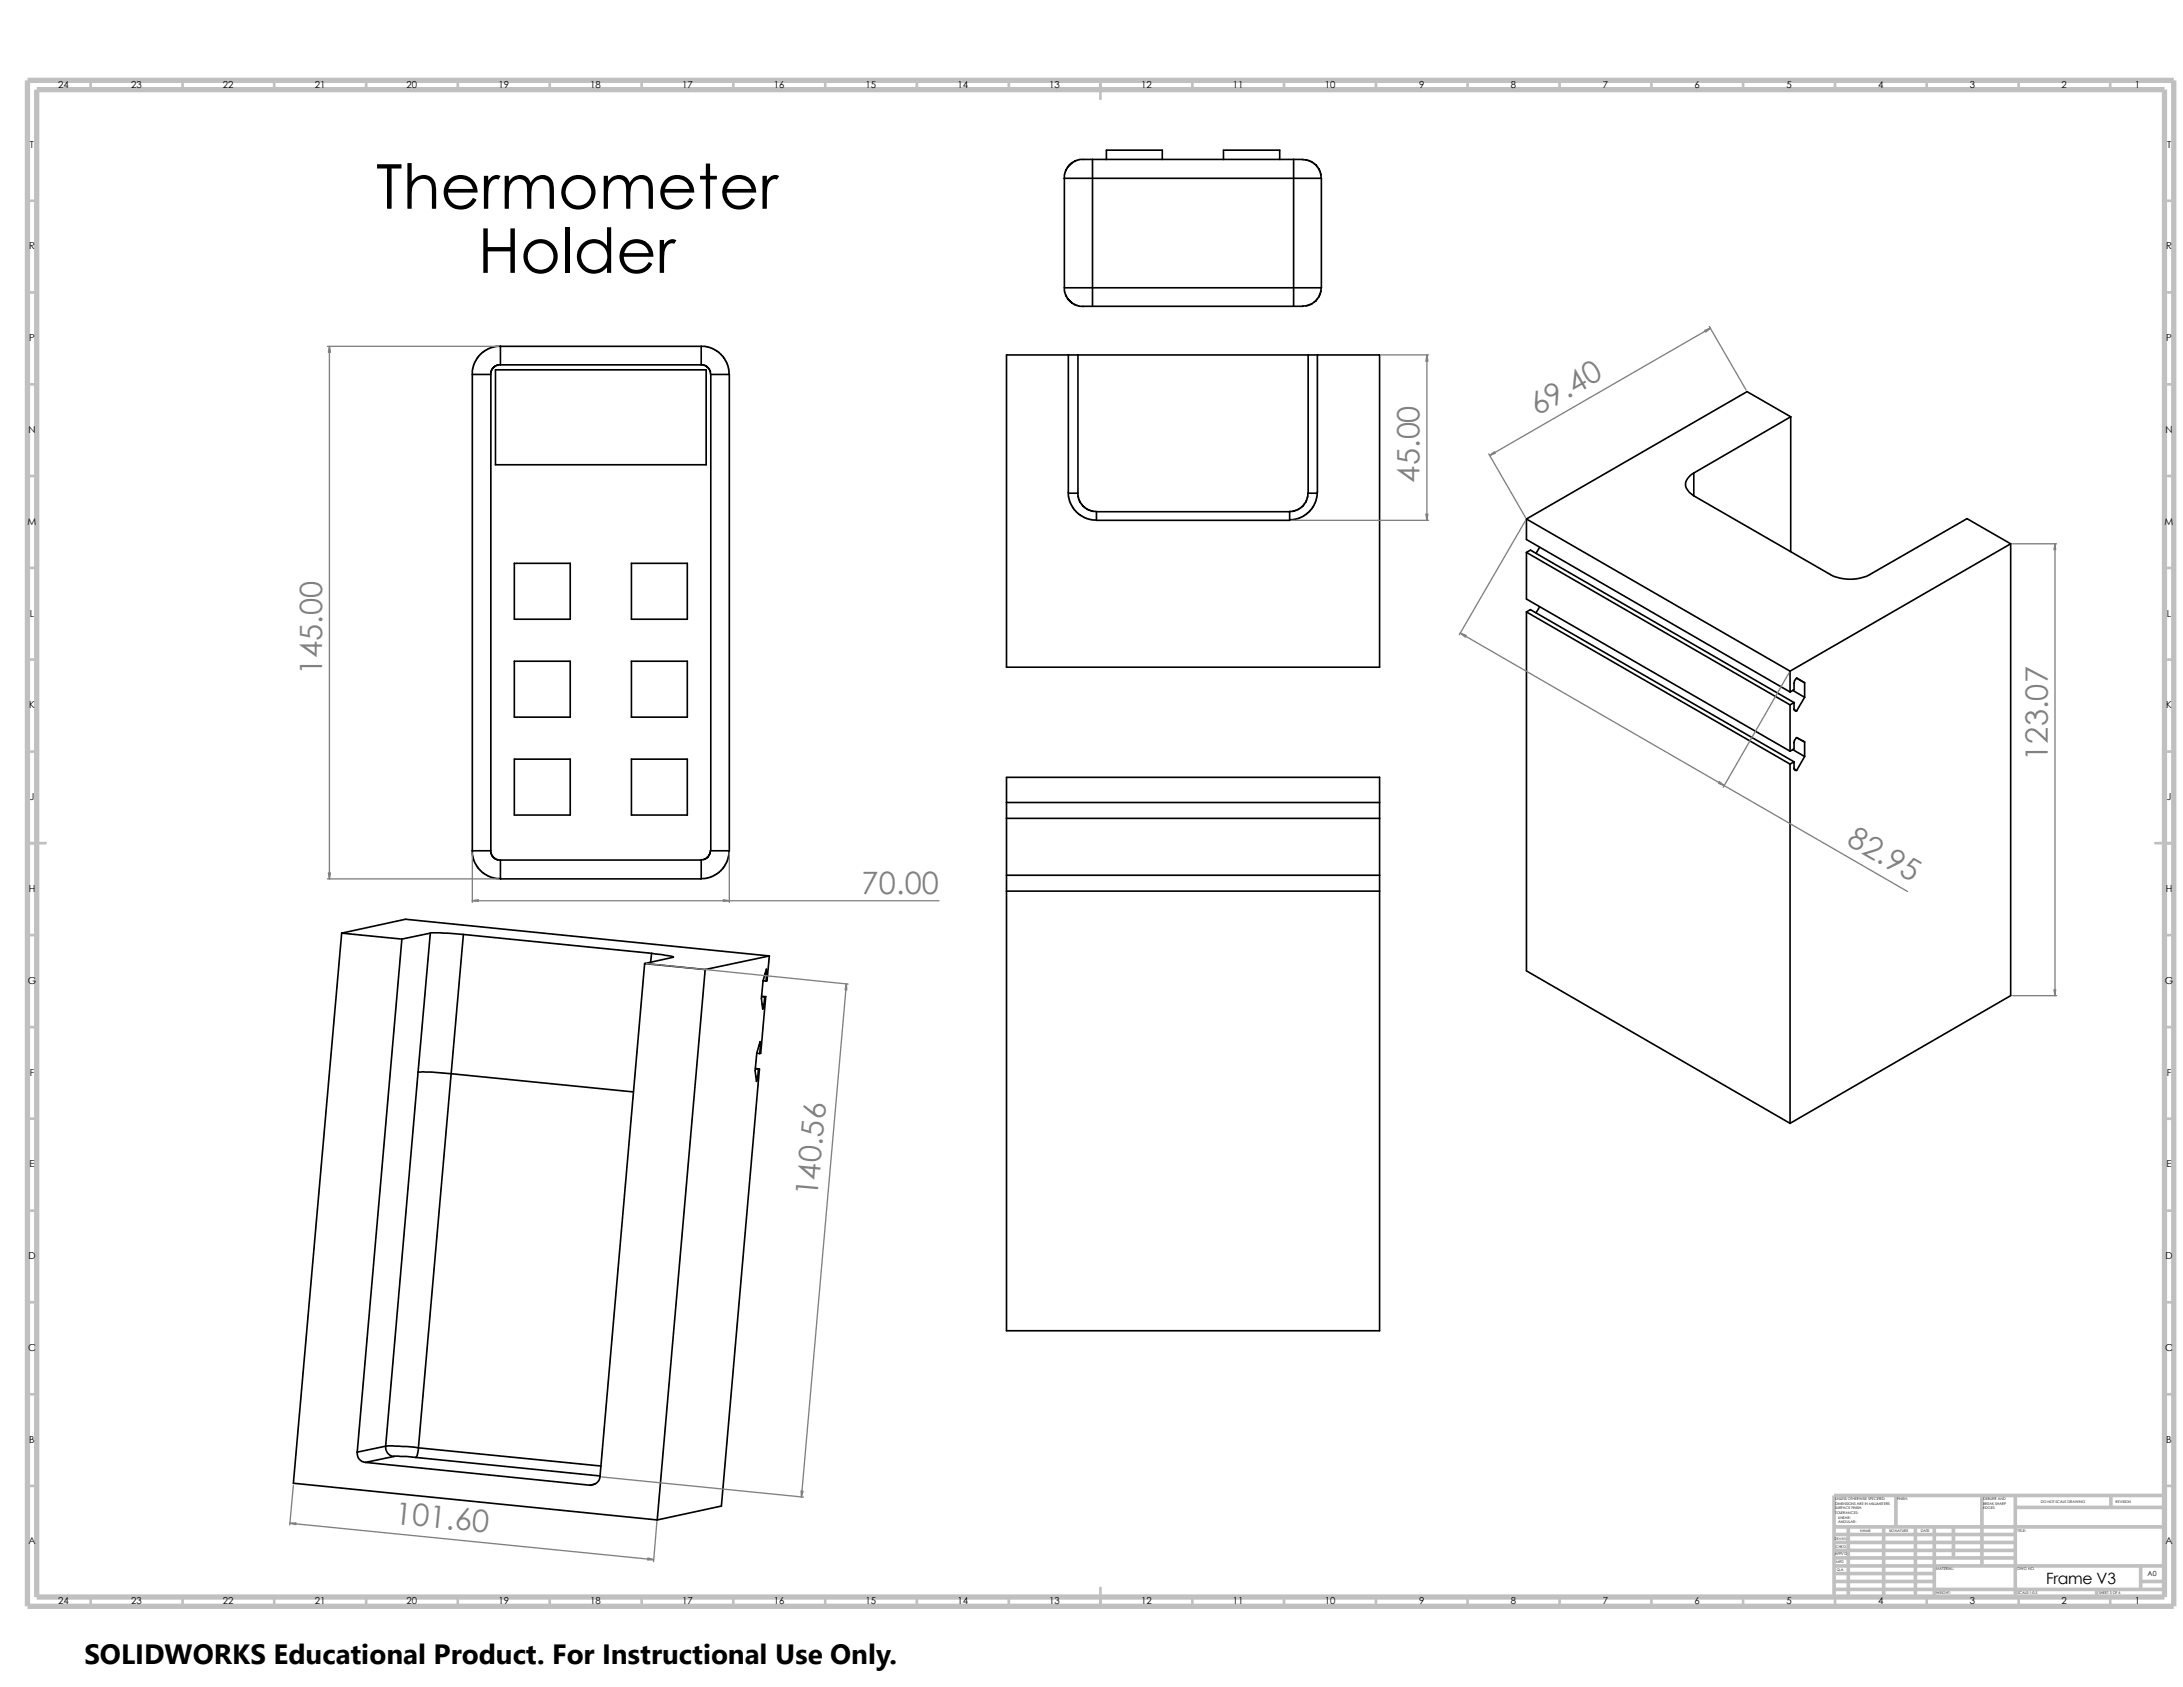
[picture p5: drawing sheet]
<svg xmlns="http://www.w3.org/2000/svg" width="279mm" height="216mm" viewBox="0 0 279 216" stroke-linecap="round" stroke-linejoin="round" font-family="sans-serif">
<defs><g id="words">
<g font-size="7.9">
<text x="48.1" y="26.7">Thermometer</text>
<text x="61.2" y="34.9">Holder</text>
</g>
<g font-size="3.9" fill="#808080">
<text x="196.8" y="53.3" transform="rotate(-30 196.8 53.3)">69.40</text>
<text x="181.7" y="61.8" transform="rotate(-90 181.7 61.8)">45.00</text>
<text x="41.2" y="86.4" transform="rotate(-90 41.2 86.4)">145.00</text>
<text x="262.1" y="97.4" transform="rotate(-90 262.1 97.4)">123.07</text>
<text x="236.2" y="108" transform="rotate(30 236.2 108)">82.95</text>
<text x="110.3" y="114.5">70.00</text>
<text x="104.6" y="153.2" transform="rotate(-85 104.6 153.2)">140.56</text>
<text x="50.5" y="195" transform="rotate(6 50.5 195)">101.60</text>
</g>
<text font-size="3.6" x="10.8" y="213">SOLIDWORKS Educational Product. For Instructional Use Only.</text>
<text font-size="2" x="261.9" y="202.7">Frame V3</text>
<g font-size="1.2">
<text x="7.5" y="11.2">24</text>
<text x="16.8" y="11.2">23</text>
<text x="28.5" y="11.2">22</text>
<text x="40.3" y="11.2">21</text>
<text x="52" y="11.2">20</text>
<text x="63.8" y="11.2">19</text>
<text x="75.5" y="11.2">18</text>
<text x="87.3" y="11.2">17</text>
<text x="99.1" y="11.2">16</text>
<text x="110.8" y="11.2">15</text>
<text x="122.6" y="11.2">14</text>
<text x="134.3" y="11.2">13</text>
<text x="146" y="11.2">12</text>
<text x="157.8" y="11.2">11</text>
<text x="169.5" y="11.2">10</text>
<text x="181.7" y="11.2">9</text>
<text x="193.4" y="11.2">8</text>
<text x="205.1" y="11.2">7</text>
<text x="216.9" y="11.2">6</text>
<text x="228.6" y="11.2">5</text>
<text x="240.4" y="11.2">4</text>
<text x="252.1" y="11.2">3</text>
<text x="263.9" y="11.2">2</text>
<text x="273.2" y="11.2">1</text>
<text x="3.8" y="18.9">T</text>
<text x="277.4" y="18.9">T</text>
<text x="3.7" y="31.9">R</text>
<text x="277.2" y="31.9">R</text>
<text x="3.7" y="43.6">P</text>
<text x="277.2" y="43.6">P</text>
<text x="3.6" y="55.4">N</text>
<text x="277.2" y="55.4">N</text>
<text x="3.5" y="67.1">M</text>
<text x="277" y="67.1">M</text>
<text x="3.8" y="78.9">L</text>
<text x="277.3" y="78.9">L</text>
<text x="3.7" y="90.6">K</text>
<text x="277.2" y="90.6">K</text>
<text x="3.8" y="102.4">J</text>
<text x="277.3" y="102.4">J</text>
<text x="3.7" y="114.1">H</text>
<text x="277.2" y="114.1">H</text>
<text x="3.6" y="125.9">G</text>
<text x="277.1" y="125.9">G</text>
<text x="3.8" y="137.7">F</text>
<text x="277.3" y="137.7">F</text>
<text x="3.8" y="149.4">E</text>
<text x="277.3" y="149.4">E</text>
<text x="3.6" y="161.2">D</text>
<text x="277.2" y="161.2">D</text>
<text x="3.6" y="172.9">C</text>
<text x="277.1" y="172.9">C</text>
<text x="3.7" y="184.7">B</text>
<text x="277.2" y="184.7">B</text>
<text x="3.6" y="197.6">A</text>
<text x="277.2" y="197.6">A</text>
<text x="7.5" y="205.3">24</text>
<text x="16.8" y="205.3">23</text>
<text x="28.5" y="205.3">22</text>
<text x="40.3" y="205.3">21</text>
<text x="52" y="205.3">20</text>
<text x="63.8" y="205.3">19</text>
<text x="75.5" y="205.3">18</text>
<text x="87.3" y="205.3">17</text>
<text x="99.1" y="205.3">16</text>
<text x="110.8" y="205.3">15</text>
<text x="122.6" y="205.3">14</text>
<text x="134.3" y="205.3">13</text>
<text x="146" y="205.3">12</text>
<text x="157.8" y="205.3">11</text>
<text x="169.5" y="205.3">10</text>
<text x="181.7" y="205.3">9</text>
<text x="193.4" y="205.3">8</text>
<text x="205.1" y="205.3">7</text>
<text x="216.9" y="205.3">6</text>
<text x="228.6" y="205.3">5</text>
<text x="240.4" y="205.3">4</text>
<text x="252.1" y="205.3">3</text>
<text x="263.9" y="205.3">2</text>
<text x="273.2" y="205.3">1</text>
</g>
<text font-size=".9" x="274.9" y="201.7">A0</text>
<g font-size=".5">
<text x="253.8" y="192">DEBURR AND</text>
<text x="234.9" y="197.1">DRAWN</text>
<text x="234.9" y="192">UNLESS OTHERWISE SPECIFIED:</text>
<text x="234.9" y="192.6">DIMENSIONS ARE IN MILLIMETERS</text>
<text x="234.9" y="193.2">SURFACE FINISH:</text>
<text x="234.9" y="193.8">TOLERANCES:</text>
<text x="235.2" y="194.4">LINEAR:</text>
<text x="235.2" y="194.9">ANGULAR:</text>
<text x="238.1" y="196.1">NAME</text>
<text x="241.8" y="196.1">SIGNATURE</text>
<text x="242.8" y="192">FINISH:</text>
<text x="245.8" y="196.1">DATE</text>
<text x="253.8" y="192.6">BREAK SHARP</text>
<text x="253.8" y="193.2">EDGES</text>
<text x="258.2" y="196.1">TITLE:</text>
<text x="261.2" y="192.3">DO NOT SCALE DRAWING</text>
<text x="270.8" y="192.4">REVISION</text>
<text x="234.8" y="199">APPV'D</text>
<text x="234.9" y="198.1">CHK'D</text>
<text x="235" y="200">MFG</text>
<text x="235.1" y="201">Q.A</text>
<text x="247.8" y="200.9">MATERIAL:</text>
<text x="247.8" y="204">WEIGHT:</text>
<text x="258.2" y="200.9">DWG NO.</text>
<text x="258.2" y="204">SCALE:1:0.5</text>
<text x="268.7" y="204">SHEET 5 OF 6</text>
</g>
</g></defs>
<g fill="none" stroke="#c0c0c0" stroke-width=".34">
<path d="M11.6 10.3v1.2M23.4 10.3v1.2M35.1 10.3v1.2M46.9 10.3v1.2M58.6 10.3v1.2M70.4 10.3v1.2M82.1 10.3v1.2M93.9 10.3v1.2M105.6 10.3v1.2M117.3 10.3v1.2M129.1 10.3v1.2M140.8 10.3v2.4"/>
<path d="M152.6 10.3v1.2M164.3 10.3v1.2M176.1 10.3v1.2M187.8 10.3v1.2M199.6 10.3v1.2M211.4 10.3v1.2M223.1 10.3v1.2M234.9 10.3v1.2M246.6 10.3v1.2M258.4 10.3v1.2M270.1 10.3v1.2M3.5 25.7h1.2"/>
<path d="M3.5 37.4h1.2M277 25.7h1.2M277 37.4h1.2M3.5 49.2h1.2M277 49.2h1.2M3.5 60.9h1.2M3.5 72.7h1.2M277 60.9h1.2M277 72.7h1.2M3.5 84.4h1.2M3.5 96.2h1.2M277 84.4h1.2"/>
<path d="M277 96.2h1.2M3.5 107.9h2.3M3.5 119.7h1.2M275.8 107.9h2.4M277 119.7h1.2M3.5 131.4h1.2M277 131.4h1.2M3.5 143.2h1.2M3.5 154.9h1.2M277 143.2h1.2M277 154.9h1.2M3.5 166.7h1.2"/>
<path d="M3.5 178.4h1.2M277 166.7h1.2M277 178.4h1.2M3.5 190.2h1.2M277 190.2h1.2M11.6 204.4v1.2M23.4 204.4v1.2M35.1 204.4v1.2M46.9 204.4v1.2M58.6 204.4v1.2M70.4 204.4v1.2M82.1 204.4v1.2"/>
<path d="M93.9 204.4v1.2M105.6 204.4v1.2M117.3 204.4v1.2M129.1 204.4v1.2M140.8 203.2v2.4M152.6 204.4v1.2M164.3 204.4v1.2M176.1 204.4v1.2M187.8 204.4v1.2M199.6 204.4v1.2M211.4 204.4v1.2M223.1 204.4v1.2"/>
<path d="M234.9 204.4v1.2M246.6 204.4v1.2M258.4 204.4v1.2M270.1 204.4v1.2"/>
</g>
<g fill="none" stroke="#c0c0c0" stroke-width=".47">
<path d="M234.7 196.4h23.2M234.7 197.4h23.2M234.7 198.4h23.2M234.7 199.4h23.2M234.7 195.4h42.3M236.6 195.4v9M241.1 195.4v9M242.7 191.4v4M245.2 195.4v9M247.6 195.4v9M250 195.4v4M253.7 191.4v9"/>
<path d="M257.9 192.9h19.1M257.9 191.4v13M270.2 191.4v1.5M277 191.4h-42.3v13M234.7 202.4h12.9M234.7 200.4h42.3M234.7 201.4h12.9M234.7 203.4h42.3M268.4 203.4v1M274 202.4h3M274 200.4v3"/>
</g>
<path d="M3.5 10.3h274.7v195.3h-274.7zM4.7 11.5h272.3v192.9h-272.3z" fill="none" stroke="#c0c0c0" stroke-width=".68" stroke-linecap="butt"/>
<g fill="none" stroke="#000" stroke-width=".21">
<path d="M136.2 36.8h3.6M136.2 36.8l.1 .6 .4 1 .4 .3 .5 .3 1 .2M138.6 39.2h1.2M139.8 36.8v2.4M139.8 22.8h-3.6v14M139.8 20.4v2.4M139.8 36.8h25.8M139.8 39.2h25.8M139.8 22.8v14M139.8 22.8h25.8M139.8 20.4h25.8M139.8 20.4h-1.6l-1 .4-.5 .5-.3 .4-.2 1.1"/>
<path d="M141.6 20.4v-1.2h7.2v1.2M156.6 20.4v-1.2h7.2v1.2M165.6 22.8v14M165.6 36.8v2.4M165.6 36.8h3.5M165.6 20.4v2.4M165.6 20.4h1.6l.7 .3 .5 .4 .4 .5 .2 .6 .1 .6M165.6 22.8h3.5M169.1 36.8l-.1 .6-.2 .6-.4 .5-.5 .4-.7 .3h-1.6M169.1 22.8v14M60.5 47.9v61h2.3M60.5 47.9h2.3v61"/>
<path d="M63.4 47.3h27v12.2h-27zM64.1 46.7h-.4l-.4 .2-.3 .3-.2 .7M64.1 44.3l-.8 .1-.7 .2-.6 .3-.5 .4-.5 .5-.4 .9-.1 .7v.5M89.7 46.7l.7 .2 .4 .3 .2 .7M89.7 44.3h-25.6v2.4M89.7 44.3v2.4h-25.6M89.7 44.3h.6l.8 .3 .7 .3 .5 .4 .4 .5 .3 .7 .3 .7v.7M91 47.9h2.3M91 47.9v61h2.3M93.3 47.9v61M136.7 45.4h1.3M136.7 45.4h-7.9v40h47.8v-40h-8"/>
<path d="M136.7 45.4v17.6M138 45.4h29.4M138 45.4v17.7M167.4 45.4h1.2M167.4 45.4v17.7M168.6 45.4v18.1l-.2 .7-.3 .6-.8 .9-1.1 .6-1.1 .2M229.2 53.3l-5.6-3.2-28.2 16.3M229.2 53.3l-12.4 7.2M229.2 53.3v17.3M65.8 72.1h7.2v7.1h-7.2zM80.8 72.1h7.2v7.1h-7.2zM136.7 63l.1 .7 .2 .7 .3 .6 .5 .5 .5 .5 .6 .3 .7 .2 .7 .1"/>
<path d="M136.7 63.1h1.3M138 63.1l.1 .9 .5 .8 .6 .4 1.1 .3M140.3 65.5v1.1M140.3 65.5h24.8M165.1 65.5v1.1h-24.8M167.4 63.1h1.2M167.4 63.1l-.2 1.1-.4 .6-.7 .4-1 .3M195.4 66.4v2.6l33.7 19.6M195.4 70.7v6l33.7 19.4M195.4 78.3v45.9l33.7 19.6M195.4 66.4l33.7 19.5M195.4 70.7l33.7 19.5"/>
<path d="M195.4 70.7l.5-.3 33.7 19.5M195.4 78.3l.5-.3 33.7 19.5M195.4 78.3l33.7 19.5M197.1 70l-.5 .8M197.1 77.6l-.5 .8M216.8 63.5l17.5 10a5.6 5.6 0 0 0 5 0l12.5-7.1 5.5 3.2M216.8 60.5v3M216.8 60.5a1.66 1.66 0 0 0-1 1.9 2.39 2.39 0 0 0 1 1.1M257.3 69.6l-28.2 16.3M257.3 69.6v57.8l-28.2 16.4M65.8 97.2h7.2v7.1h-7.2zM65.8 84.6h7.2v7.2h-7.2z"/>
<path d="M80.8 97.2h7.2v7.1h-7.2zM80.8 84.6h7.2v7.2h-7.2zM128.8 99.5h47.8v70.8h-47.8zM229.1 88.6l.5-.3v-.9l.1-.3 .3-.3 1 .6v1.8M229.1 96.1l.5-.3v-.8l.4-.6 1 .6v1.8M229.1 85.9v2.7M229.1 90.2v5.9M229.1 97.8v46M229.4 88.3l1.6 .9M229.4 95.9l1.6 .9M229.6 97.5v.8a.25 .25 0 0 0 .4 .3M229.6 89.9v.8a.25 .25 0 0 0 .4 .3"/>
<path d="M229.6 97.5l-.5 .3M229.6 89.9l-.5 .3M229.6 90.8l.4 .2M229.6 98.4l.4 .2M231 96.8l-1 1.8M231 89.2l-1 1.8M43.7 119.4l7.7 .8M43.7 119.4l8.2-1.8 46.6 4.7M43.7 119.4l-6.2 70.4 46.6 4.7M55.1 119.4h1.3l2.9 .2M55.1 119.4l-3.7 .8M55.1 119.4l-1.6 17.8"/>
<path d="M59.3 119.6l24.1 2.4M59.3 119.6l-1.6 17.8M60.4 108.9l.1 .7 .2 .7 .3 .6 .5 .5 .5 .4 .6 .4 .7 .2 .8 .1M62.8 108.9l.1 .4 .2 .3 .5 .4 .5 .1M64.1 112.5h25.6M89.7 110.1h-25.6v2.4M89.7 110.1v2.4M90.9 108.9l-.1 .4-.3 .5-.3 .2-.5 .1M93.3 108.9v.7l-.3 .7-.3 .6-.4 .5-.5 .4-.7 .4-.6 .2-.8 .1M128.8 114h47.8M128.8 112h47.8M128.8 104.7h47.8"/>
<path d="M128.8 102.7h47.8M51.4 120.2l-5.7 65.6M53.5 137.2l-4.1 47.9M53.5 137.2h1.8l2.4 .2M57.7 137.4l-4.1 47.9M57.7 137.4l23.4 2.3M82.5 123.3l-5.7 65.7a1.23 1.23 0 0 1-1.3 1.1M82.5 123.3l7.8 .8M83.4 122l-.1 1.1M83.4 122l2.4 .3 .4 .2-3.7 .8M90.3 124.1l-6.2 70.4M96.7 136.8h.4"/>
<path d="M96.7 136.7l.5 .1M96.7 137.8h.3M96.9 134.8l-.3 2.2 .2 1.4 .2-.6M96.9 134.8h.3M97.1 136.8l-.1 1M97.1 136.8h.1M97.1 133.8l.2 .1M97.2 136.8l-4.9 55.9-8.2 1.8M97.3 133.9l-.1 .9M97.3 133.9v-.6l-.4 1.5M97.5 127.6h.4M97.5 127.5l.5 .1"/>
<path d="M97.5 128.5h.3M97.7 125.5l-.2 2.3 .1 1.4 .2-.7M97.7 125.5l.3 .1M97.9 127.6l-.1 .9M97.9 124.6h.2M98 127.6l-.6 7.2h-.2M98 127.6h-.1M98.1 124.6l-.1 1M98.1 124.6v-.6l-.4 1.5M98.5 122.3l-8.2 1.8M98.5 122.3l-.3 3.2-.2 .1M45.7 185.8a1.17 1.17 0 0 0 1.1 1.4"/>
<path d="M46.8 187.2l28.7 2.9M49.4 185.1h2.7l1.5 .2M49.4 185.1l-3.7 .7M49.4 185.1a1.17 1.17 0 0 0 1 1.3M50.4 186.4h1.6l1.2 .1M50.4 186.4l-3.6 .8M53.2 186.5l23.6 2.4M53.6 185.3l23.3 2.3M53.6 185.3a1.82 1.82 0 0 1-.4 1.2M76.2 189.9l-.7 .2"/>
</g>
<g fill="none" stroke="#808080" stroke-width=".17">
<path d="M41.9 44.3h21.9M42.2 44.3v68.2M176.8 45.4h6M182.6 45.4v21.2M190.5 58.1l4.7 8.1M218.8 41.8l4.7 8.1M218.9 42l-28.2 16.3M165.3 66.6h17.5M195.2 66.6l-8.4 14.6M257.6 69.6h5.6M263 69.6v57.8M186.9 81l57.2 33.1"/>
<path d="M229 86.1l-8.4 14.7M41.9 112.5h21.9M60.5 109.1v6.4M60.5 115.3h59.7M93.3 109.1v6.4M82.8 123.3l25.7 2.6M108.3 125.9l-5.7 65.7M257.6 127.4h5.6M37.1 194.9l46.6 4.7M37.5 190.1l-.4 5.1M77 189l25.8 2.6M84.1 194.7l-.4 5.2"/>
</g>
<g fill="#808080" stroke="#808080" stroke-width=".17">
<path d="M218.2 42.3l.7-.3-.6 .5z"/>
<path d="M190.7 58.3l.6-.5 .1 .2z"/>
<path d="M186.9 81l.8 .3-.2 .2z"/>
<path d="M220 100l.7 .5-.7-.3z"/>
<path d="M263 69.6l.1 .8h-.2z"/>
<path d="M262.9 126.7h.2l-.1 .7z"/>
<path d="M108.3 125.9l.1 .8h-.2z"/>
<path d="M102.5 190.8h.3l-.2 .8z"/>
<path d="M82.9 199.4l.8 .2h-.8z"/>
<path d="M37.1 194.9h.8l-.1 .2z"/>
<path d="M182.6 45.4l.2 .8h-.3z"/>
<path d="M182.5 65.8h.3l-.2 .8z"/>
<path d="M42.2 44.3l.1 .8h-.3z"/>
<path d="M42 111.7h.3l-.1 .8z"/>
<path d="M60.5 115.3l.7-.2v.3z"/>
<path d="M92.6 115.1l.7 .2-.7 .1z"/>
</g>
<path d="M10.8 209.2h104.1v6.7h-104.1z" fill="#fff"/>
<use href="#words"/>
</svg>
